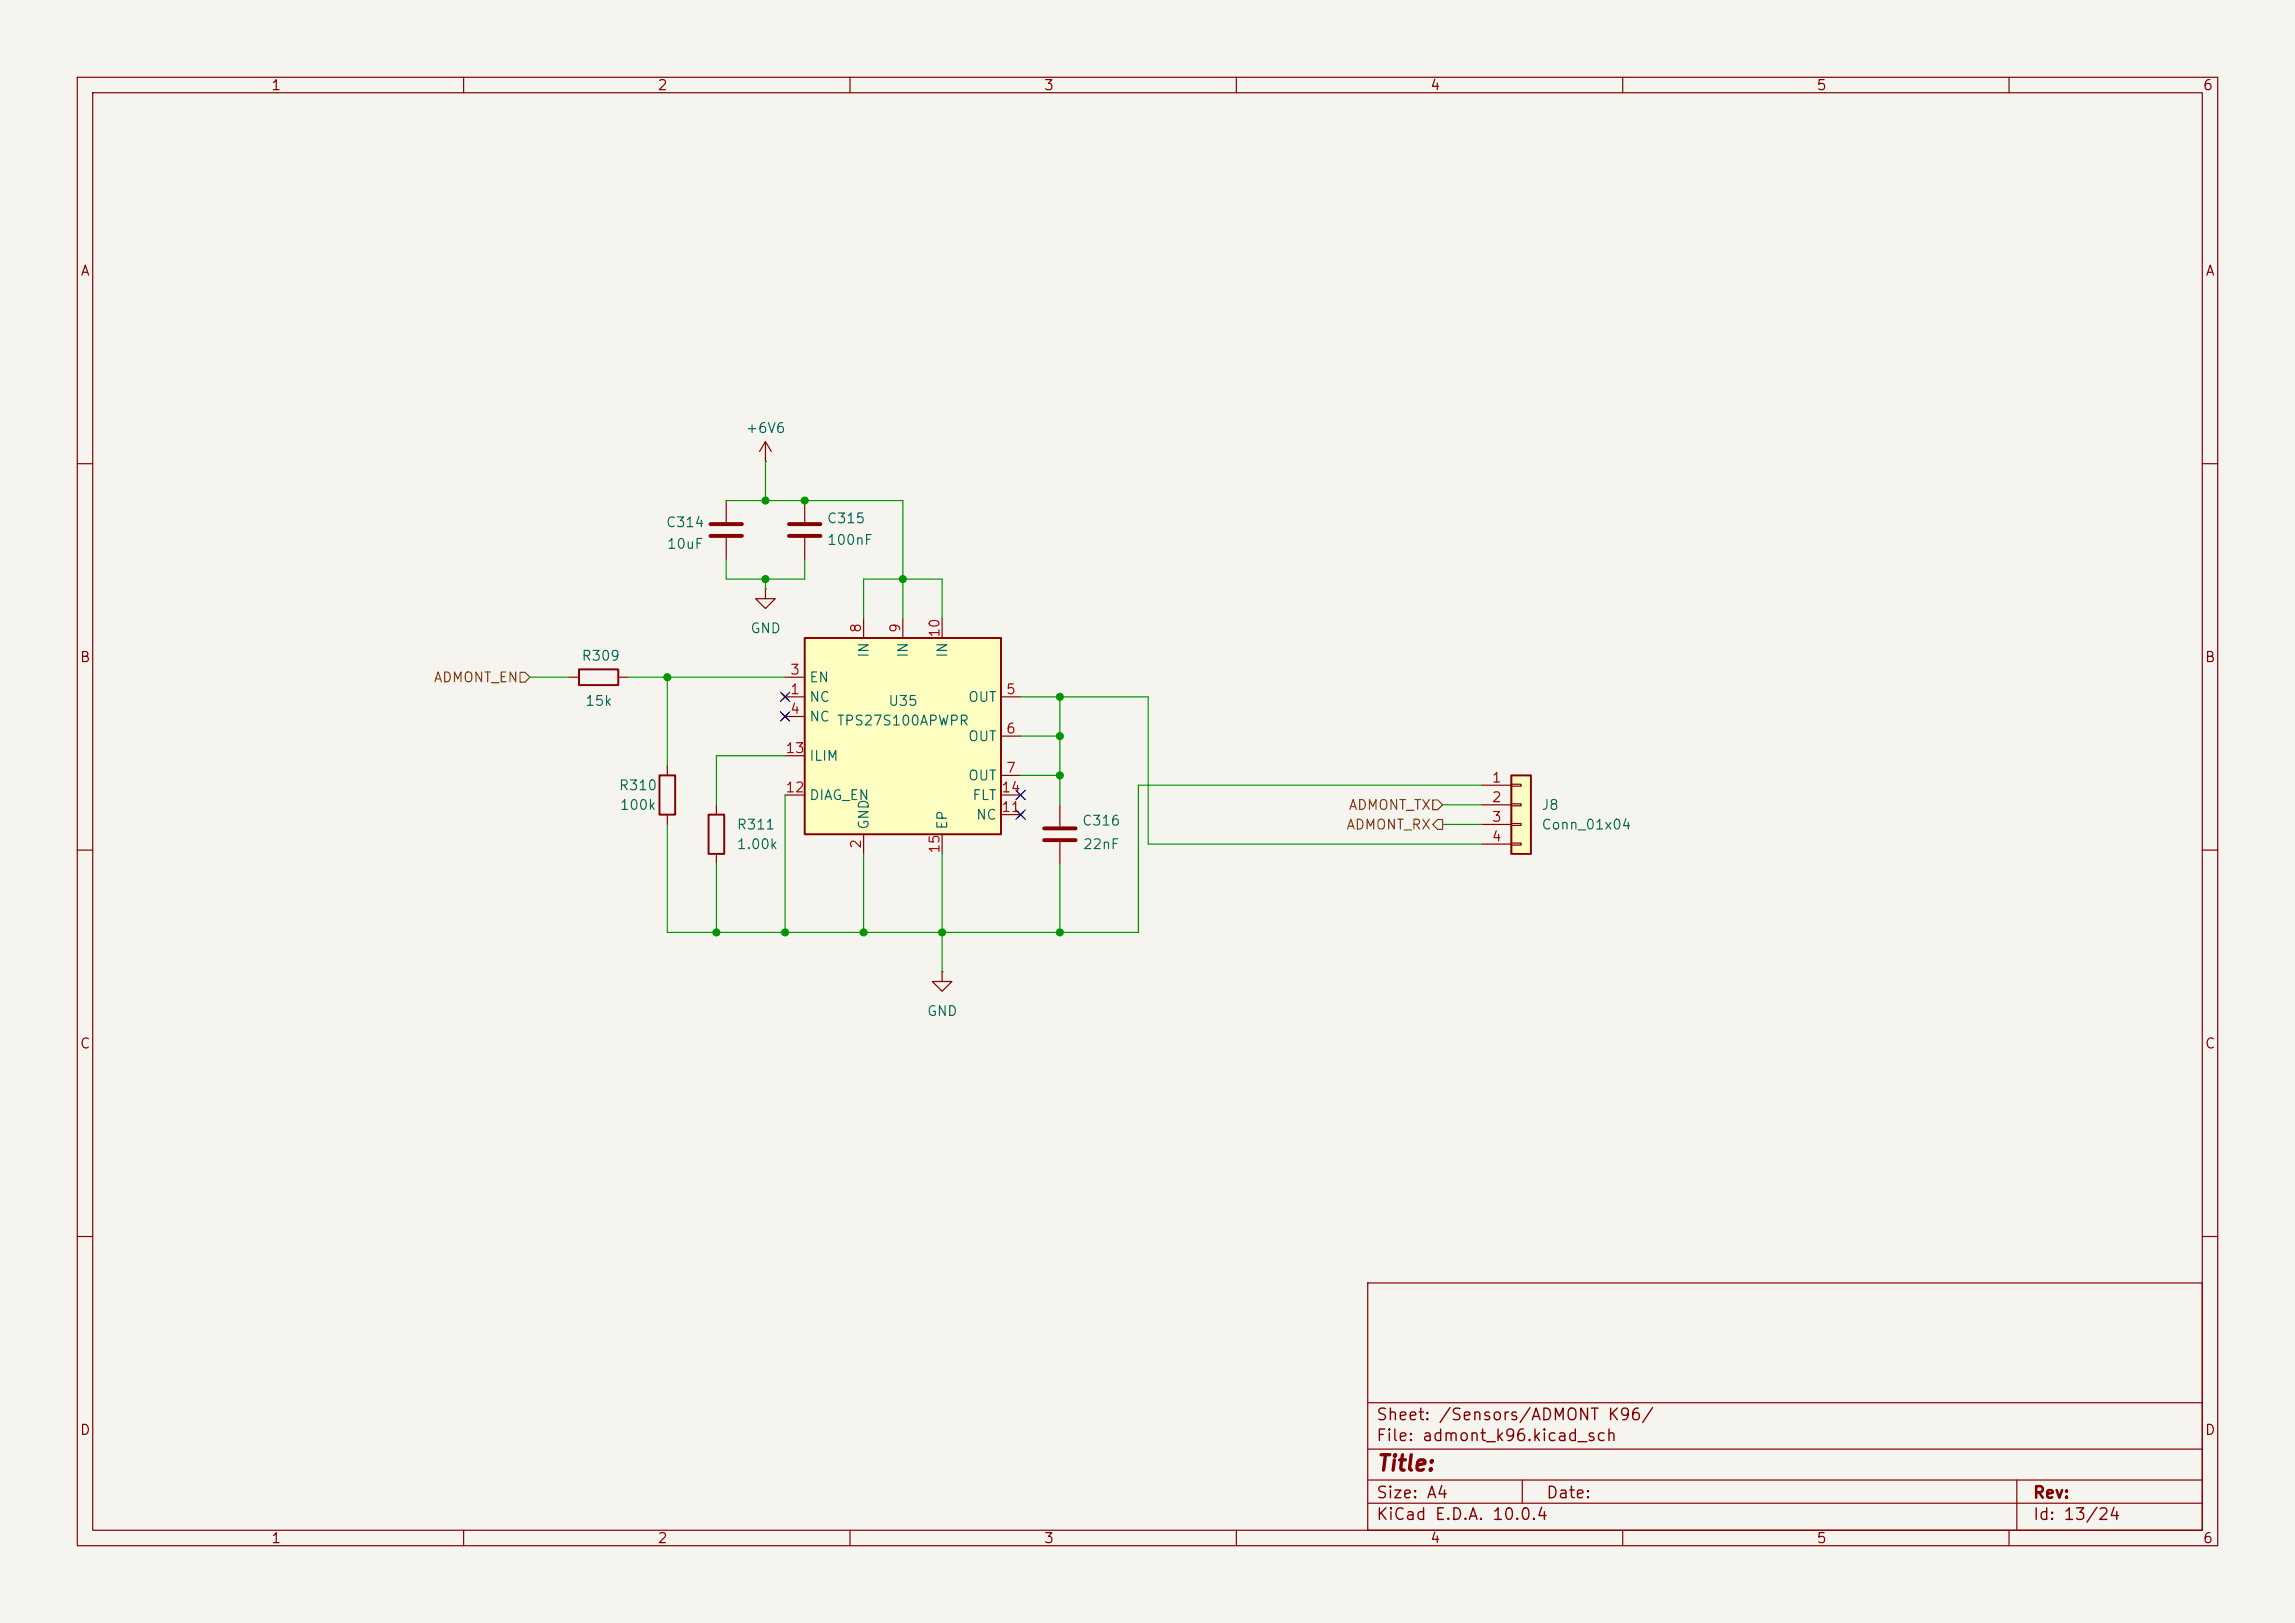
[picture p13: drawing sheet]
<svg xmlns="http://www.w3.org/2000/svg" width="297mm" height="210mm" viewBox="0 0 297 210" stroke-linecap="round" stroke-linejoin="round" font-family="sans-serif">
<defs><g id="words">
<text font-size="2" fill="#840000" x="178" y="190.8">Title:</text>
<g font-size="1.5" fill="#840000">
<text x="178" y="184.2">Sheet: /Sensors/ADMONT K96/</text>
<text x="178" y="186.9">File: admont_k96.kicad_sch</text>
<text x="178" y="197.1">KiCad E.D.A. 10.0.4</text>
<text x="178" y="194.3">Size: A4</text>
<text x="200" y="194.3">Date:</text>
<text x="263" y="194.3">Rev:</text>
<text x="263" y="197.1">Id: 13/24</text>
</g>
<g font-size="1.3" fill="#840000">
<text x="35" y="12">1</text>
<text x="85" y="12">2</text>
<text x="135" y="12">3</text>
<text x="185" y="12">4</text>
<text x="235" y="12">5</text>
<text x="285" y="12">6</text>
<text x="10.3" y="36">A</text>
<text x="285.3" y="36">A</text>
<text x="10.3" y="86">B</text>
<text x="285.3" y="86">B</text>
<text x="10.3" y="136">C</text>
<text x="285.3" y="136">C</text>
<text x="10.3" y="186">D</text>
<text x="285.3" y="186">D</text>
<text x="35" y="200">1</text>
<text x="85" y="200">2</text>
<text x="135" y="200">3</text>
<text x="185" y="200">4</text>
<text x="235" y="200">5</text>
<text x="285" y="200">6</text>
</g>
<g font-size="1.3" fill="#006464">
<text x="96.4" y="56.3">+6V6</text>
<text x="86.1" y="68.5">C314</text>
<text x="86.2" y="71.3">10uF</text>
<text x="106.9" y="68">C315</text>
<text x="106.9" y="70.8">100nF</text>
<text x="97" y="82.3">GND</text>
<text x="75.2" y="85.8">R309</text>
<text x="104.6" y="88.6">EN</text>
<text x="112.7" y="85.2" transform="rotate(-90 112.7 85.2)">IN</text>
<text x="117.8" y="85.2" transform="rotate(-90 117.8 85.2)">IN</text>
<text x="122.9" y="85.2" transform="rotate(-90 122.9 85.2)">IN</text>
<text x="75.6" y="91.6">15k</text>
<text x="104.6" y="91.1">NC</text>
<text x="104.6" y="93.7">NC</text>
<text x="108.2" y="94.2">TPS27S100APWPR</text>
<text x="114.9" y="91.6">U35</text>
<text x="125.2" y="91.1">OUT</text>
<text x="104.6" y="98.8">ILIM</text>
<text x="125.2" y="96.2">OUT</text>
<text x="125.2" y="101.3">OUT</text>
<text x="80" y="102.6">R310</text>
<text x="80.1" y="105.1">100k</text>
<text x="95.3" y="107.7">R311</text>
<text x="104.6" y="103.8">DIAG_EN</text>
<text x="112.7" y="107.4" transform="rotate(-90 112.7 107.4)">GND</text>
<text x="122.9" y="107.4" transform="rotate(-90 122.9 107.4)">EP</text>
<text x="125.7" y="103.8">FLT</text>
<text x="126.2" y="106.4">NC</text>
<text x="139.9" y="107.1">C316</text>
<text x="199.4" y="105.1">J8</text>
<text x="199.4" y="107.7">Conn_01x04</text>
<text x="95.3" y="110.2">1.00k</text>
<text x="140.1" y="110.2">22nF</text>
<text x="119.9" y="131.8">GND</text>
</g>
<g font-size="1.3" fill="#a90000">
<text x="111.7" y="82" transform="rotate(-90 111.7 82)">8</text>
<text x="116.8" y="82" transform="rotate(-90 116.8 82)">9</text>
<text x="121.9" y="82.6" transform="rotate(-90 121.9 82.6)">10</text>
<text x="102.2" y="87.6">3</text>
<text x="102.2" y="90.1">1</text>
<text x="102.2" y="92.7">4</text>
<text x="130.1" y="90.1">5</text>
<text x="130.1" y="95.2">6</text>
<text x="101.6" y="97.8">13</text>
<text x="130.1" y="100.3">7</text>
<text x="193" y="101.6">1</text>
<text x="101.6" y="102.8">12</text>
<text x="129.5" y="105.4">11</text>
<text x="129.5" y="102.8">14</text>
<text x="193" y="104.1">2</text>
<text x="193" y="106.7">3</text>
<text x="111.7" y="109.9" transform="rotate(-90 111.7 109.9)">2</text>
<text x="121.9" y="110.5" transform="rotate(-90 121.9 110.5)">15</text>
<text x="193" y="109.2">4</text>
</g>
<g font-size="1.3" fill="#725600">
<text x="56" y="88.6">ADMONT_EN</text>
<text x="174.1" y="107.7">ADMONT_RX</text>
<text x="174.4" y="105.1">ADMONT_TX</text>
</g>
</g></defs>
<path d="M0 0h297v210h-297z" fill="#f5f4ef" stroke="#f5f4ef" stroke-width=".13"/>
<g fill="none" stroke="#840000" stroke-width=".15">
<path d="M10 10h277v190h-277zM12 12h273v186h-273zM60 10v2M110 10v2M160 10v2M210 10v2M260 10v2M99.1 59.7h.1M99.1 57.2l-.8 1.2M99.1 57.2l.7 1.2M99.1 57.2v2.5M10 60h2"/>
<path d="M104.1 64.8v2.8M104.1 69.6v2.8M285 60h2M10 110h2M285 110h2M10 160h2M177 166h108v32h-108zM285 160h2M60 198v2M110 198v2M160 198v2M177 194.5h108"/>
<path d="M177 191.5h108M177 187.5h108M177 181.5h108M197 191.5v3M210 198v2M260 198v2M261 191.5v6.5"/>
</g>
<path d="M102.1 67.8h4.1M102.1 69.3h4.1" fill="none" stroke="#840000" stroke-width=".51"/>
<path d="M104.1 82.6h25.4v25.4h-25.4z" fill="#ffffc2"/>
<path d="M74.9 86.6h5.1v2h-5.1zM104.1 82.6h25.4v25.4h-25.4zM85.3 100.3h2.1v5.1h-2.1zM91.7 105.4h2v5.1h-2z" fill="none" stroke="#840000" stroke-width=".25"/>
<g fill="none" stroke="#840000" stroke-width=".15">
<path d="M94 64.8v2.8M94 69.6v2.8M99.1 76.2v1.3h1.2l-1.2 1.2-1.3-1.2h1.3M99.1 76.2h.1M73.7 87.6h1.2M80 87.6h1.3M86.4 99.1v1.2M101.2 89.8l.8 .8M101.2 92.3l.8 .8M101.6 90.2h2.5M101.6 87.6h2.5M101.6 92.7h2.5"/>
<path d="M101.6 97.8h2.5M102 89.8l-.8 .8M102 92.3l-.8 .8M111.8 80v2.6M116.8 80v2.6M121.9 80v2.6M129.5 90.2h2.6M129.5 95.3h2.6M86.4 105.4v1.3M92.7 104.1v1.3M92.7 110.5v1.3M101.6 102.9h2.5"/>
<path d="M111.8 108v2.5M121.9 108v2.5M129.5 100.3h2.6M129.5 105.4h2.6M129.5 102.9h2.6M131.7 105l.8 .8M132.5 105l-.8 .8M137.2 104.1v2.8M137.2 109v2.8"/>
</g>
<path d="M91.9 67.8h4.1M91.9 69.3h4.1M135.1 107.2h4.1M135.1 108.7h4.1" fill="none" stroke="#840000" stroke-width=".51"/>
<path d="M195.6 100.3h2.5v10.2h-2.5z" fill="#ffffc2"/>
<path d="M195.6 100.3h2.5v10.2h-2.5z" fill="none" stroke="#840000" stroke-width=".25"/>
<path d="M191.8 101.6h3.8M191.8 104.1h3.8M191.8 106.7h3.8M191.8 109.2h3.8M195.6 101.5h1.2v.2h-1.2zM195.6 104h1.2v.3h-1.2zM195.6 106.6h1.2v.2h-1.2zM195.6 109.1h1.2v.2h-1.2zM121.9 125.7v1.3h1.3l-1.3 1.3-1.3-1.3h1.3M121.9 125.7h.1" fill="none" stroke="#840000" stroke-width=".15"/>
<path d="M67.3 87h.6l.7 .6-.7 .7h-.6zM185.4 103.5h.7l.6 .6-.6 .7h-.7zM186.1 106h.6v1.3h-.6l-.7-.6z" fill="none" stroke="#725600" stroke-width=".15"/>
<g fill="none" stroke="#009600" stroke-width=".15">
<path d="M99.1 59.7v5.1M94 64.8h22.8v15.2M94 72.4v2.5h10.1v-2.5M99.1 74.9v1.3M68.6 87.6h5.1M81.3 87.6h20.3M86.4 87.6v11.5M101.6 97.8h-8.9v6.3M111.8 80v-5.1h10.1v5.1M132.1 95.3h5.1M132.1 90.2h16.5v19h43.2M137.2 90.2v13.9"/>
<path d="M92.7 111.8v8.9M101.6 102.9v17.8M111.8 110.5v10.2M121.9 110.5v15.2M132.1 100.3h5.1M137.2 111.8v8.9M186.7 106.7h5.1M186.7 104.1h5.1M191.8 101.6h-44.5v19.1h-60.9v-14"/>
</g>
<path d="M101 89.6l1.2 1.2M101 92.1l1.2 1.2M102.2 89.6l-1.2 1.2M102.2 92.1l-1.2 1.2M131.5 102.3l1.2 1.2M131.5 104.8l1.2 1.2M132.7 102.3l-1.2 1.2M132.7 104.8l-1.2 1.2" fill="none" stroke="#000084" stroke-width=".15"/>
<g fill="#009600" stroke="#009600" stroke-width=".13">
<circle cx="92.7" cy="120.7" r=".46"/>
<circle cx="101.6" cy="120.7" r=".46"/>
<circle cx="111.8" cy="120.7" r=".46"/>
<circle cx="99.1" cy="74.9" r=".46"/>
<circle cx="99.1" cy="64.8" r=".46"/>
<circle cx="104.1" cy="64.8" r=".46"/>
<circle cx="86.4" cy="87.6" r=".46"/>
<circle cx="116.8" cy="74.9" r=".46"/>
<circle cx="137.2" cy="100.3" r=".46"/>
<circle cx="137.2" cy="95.3" r=".46"/>
<circle cx="121.9" cy="120.7" r=".46"/>
<circle cx="137.2" cy="120.7" r=".46"/>
<circle cx="137.2" cy="90.2" r=".46"/>
</g>
<use href="#words"/>
</svg>
